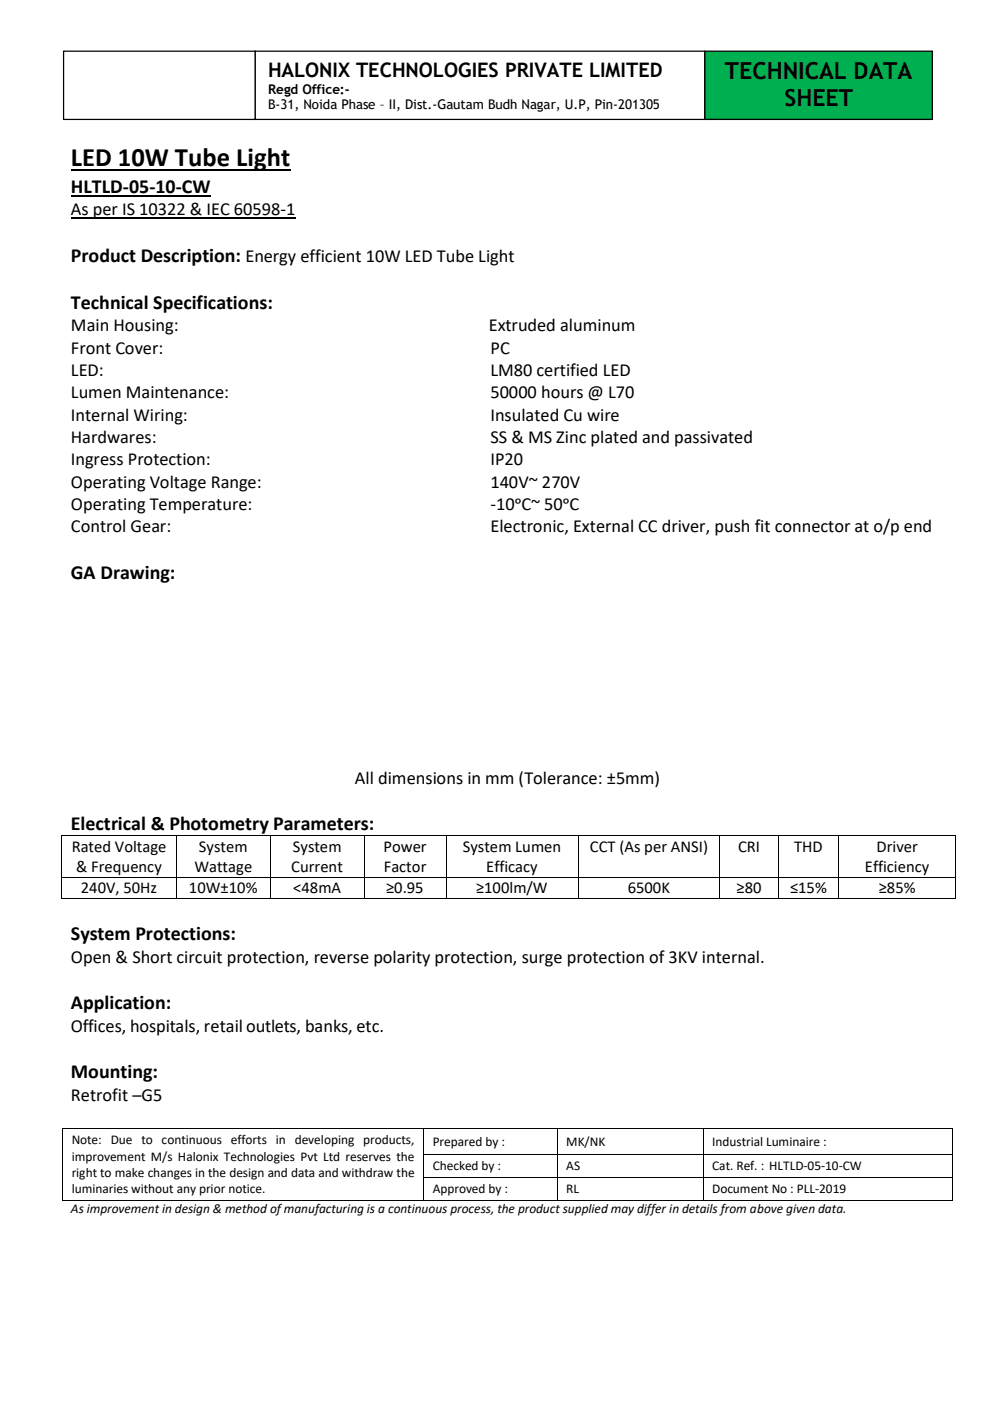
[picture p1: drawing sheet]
<svg xmlns="http://www.w3.org/2000/svg" width="210mm" height="297mm" viewBox="0 0 210 297" stroke-linecap="round" stroke-linejoin="round" font-family="sans-serif">
<defs><g id="words">
<text font-size="5.6" x="15" y="35.3">LED 10W Tube Light</text>
<g font-size="5">
<text x="153.7" y="16.7">TECHNICAL DATA</text>
<text x="166.3" y="22.4">SHEET</text>
</g>
<g font-size="4.2">
<text x="56.8" y="16.3">HALONIX TECHNOLOGIES PRIVATE LIMITED</text>
<text x="15" y="40.9">HLTLD-05-10-CW</text>
<text x="15" y="55.5">Product Description: Energy efficient 10W LED Tube Light</text>
<text x="15" y="65.4">Technical Specifications:</text>
<text x="15" y="122.7">GA Drawing:</text>
<text x="15" y="175.9">Electrical &amp; Photometry Parameters:</text>
<text x="15" y="199.2">System Protections:</text>
<text x="15" y="213.9">Application:</text>
<text x="15" y="228.6">Mounting:</text>
</g>
<g font-size="3.9">
<text x="15" y="45.6">As per IS 10322 &amp; IEC 60598-1</text>
<text x="15" y="70.2">Main Housing:</text>
<text x="103.6" y="70.2">Extruded aluminum</text>
<text x="15" y="74.9">Front Cover:</text>
<text x="104" y="74.9">PC</text>
<text x="15" y="79.7">LED:</text>
<text x="104" y="79.7">LM80 certified LED</text>
<text x="15" y="84.4">Lumen Maintenance:</text>
<text x="15" y="89.2">Internal Wiring:</text>
<text x="104" y="84.4">50000 hours @ L70</text>
<text x="104" y="89.2">Insulated Cu wire</text>
<text x="15" y="93.9">Hardwares:</text>
<text x="104" y="93.9">SS &amp; MS Zinc plated and passivated</text>
<text x="15" y="98.6">Ingress Protection:</text>
<text x="104" y="98.6">IP20</text>
<text x="15" y="103.4">Operating Voltage Range:</text>
<text x="104" y="103.4">140V~ 270V</text>
<text x="15" y="108.1">Operating Temperature:</text>
<text x="15" y="112.8">Control Gear:</text>
<text x="104" y="108.1">-10ᵒC~ 50ᵒC</text>
<text x="104" y="112.8">Electronic, External CC driver, push fit connector at o/p end</text>
<text x="75.2" y="166.1">All dimensions in mm (Tolerance: ±5mm)</text>
<text x="15" y="204">Open &amp; Short circuit protection, reverse polarity protection, surge protection of 3KV internal.</text>
<text x="15" y="218.7">Offices, hospitals, retail outlets, banks, etc.</text>
<text x="15" y="233.3">Retrofit –G5</text>
</g>
<g font-size="3.5">
<text x="15.2" y="180.6">Rated Voltage</text>
<text x="16.1" y="184.9">&amp; Frequency</text>
<text x="41.2" y="184.9">Wattage</text>
<text x="42.2" y="180.6">System</text>
<text x="61.7" y="184.9">Current</text>
<text x="62.1" y="180.6">System</text>
<text x="81.3" y="180.6">Power</text>
<text x="81.3" y="184.9">Factor</text>
<text x="98.1" y="180.6">System Lumen</text>
<text x="103.1" y="184.9">Efficacy</text>
<text x="125" y="180.6">CCT (As per ANSI)</text>
<text x="156.5" y="180.6">CRI</text>
<text x="168.4" y="180.6">THD</text>
<text x="183.3" y="184.9">Efficiency</text>
<text x="185.8" y="180.6">Driver</text>
<text x="17.1" y="189.3">240V, 50Hz</text>
<text x="40.1" y="189.3">10W±10%</text>
<text x="62.2" y="189.3">&lt;48mA</text>
<text x="81.8" y="189.3">≥0.95</text>
<text x="100.9" y="189.3">≥100lm/W</text>
<text x="133.1" y="189.3">6500K</text>
<text x="156.1" y="189.3">≥80</text>
<text x="167.5" y="189.3">≤15%</text>
<text x="186.3" y="189.3">≥85%</text>
</g>
<g font-size="2.8">
<text x="56.8" y="19.9">Regd Office:-</text>
<text x="56.8" y="23.2">B-31, Noida Phase – II, Dist.-Gautam Budh Nagar, U.P, Pin-201305</text>
<text x="15.2" y="242.6">Note: Due to continuous efforts in developing products,</text>
<text x="91.7" y="242.9">Prepared by :</text>
<text x="120" y="242.9">MK/NK</text>
<text x="151" y="242.9">Industrial Luminaire :</text>
<text x="15.2" y="246">improvement M/s Halonix Technologies Pvt Ltd reserves the</text>
<text x="15.2" y="249.5">right to make changes in the design and data and withdraw the</text>
<text x="91.7" y="248.1">Checked by :</text>
<text x="120" y="248.1">AS</text>
<text x="151" y="248.1">Cat. Ref. : HLTLD-05-10-CW</text>
<text x="15" y="257.1">As improvement in design &amp; method of manufacturing is a continuous process, the product supplied may differ in details from above given data.</text>
<text x="15.2" y="252.9">luminaries without any prior notice.</text>
<text x="91.7" y="252.9">Approved by :</text>
<text x="120" y="252.9">RL</text>
<text x="151" y="252.9">Document No : PLL-2019</text>
</g>
</g></defs>
<path d="M15 36.1h46.5" fill="none" stroke="#000" stroke-width=".38"/>
<path d="M15 41.5h29.6" fill="none" stroke="#000" stroke-width=".3"/>
<path d="M15 46.2h47.6" fill="none" stroke="#000" stroke-width=".25"/>
<g fill="#000">
<path d="M13 177.1h.2v.1h-.2z" fill-rule="evenodd"/>
<path d="M13 177.1h.2v.1h-.2z" fill-rule="evenodd"/>
<path d="M37.3 177.1h.2v.1h-.2z" fill-rule="evenodd"/>
<path d="M57.2 177.1h.2v.1h-.2z" fill-rule="evenodd"/>
<path d="M77.1 177.1h.2v.1h-.2z" fill-rule="evenodd"/>
<path d="M94.5 177.1h.2v.1h-.2z" fill-rule="evenodd"/>
<path d="M122.5 177.1h.2v.1h-.2z" fill-rule="evenodd"/>
<path d="M152.5 177.1h.2v.1h-.2z" fill-rule="evenodd"/>
<path d="M165 177.1h.2v.1h-.2z" fill-rule="evenodd"/>
<path d="M177.7 177.1h.2v.1h-.2z" fill-rule="evenodd"/>
<path d="M202.5 177.1h.2v.1h-.2z" fill-rule="evenodd"/>
<path d="M202.5 177.1h.2v.1h-.2z" fill-rule="evenodd"/>
<path d="M13 185.8h.2v.2h-.2z" fill-rule="evenodd"/>
<path d="M13 190.3h.2v.2h-.2z" fill-rule="evenodd"/>
<path d="M13 190.3h.2v.2h-.2z" fill-rule="evenodd"/>
<path d="M37.3 185.8h.2v.2h-.2z" fill-rule="evenodd"/>
<path d="M37.3 190.3h.2v.2h-.2z" fill-rule="evenodd"/>
<path d="M57.2 185.8h.2v.2h-.2z" fill-rule="evenodd"/>
<path d="M57.2 190.3h.2v.2h-.2z" fill-rule="evenodd"/>
<path d="M77.1 185.8h.2v.2h-.2z" fill-rule="evenodd"/>
<path d="M77.1 190.3h.2v.2h-.2z" fill-rule="evenodd"/>
<path d="M94.5 185.8h.2v.2h-.2z" fill-rule="evenodd"/>
<path d="M94.5 190.3h.2v.2h-.2z" fill-rule="evenodd"/>
<path d="M122.5 185.8h.2v.2h-.2z" fill-rule="evenodd"/>
<path d="M122.5 190.3h.2v.2h-.2z" fill-rule="evenodd"/>
<path d="M152.5 185.8h.2v.2h-.2z" fill-rule="evenodd"/>
<path d="M152.5 190.3h.2v.2h-.2z" fill-rule="evenodd"/>
<path d="M165 185.8h.2v.2h-.2z" fill-rule="evenodd"/>
<path d="M165 190.3h.2v.2h-.2z" fill-rule="evenodd"/>
<path d="M177.7 185.8h.2v.2h-.2z" fill-rule="evenodd"/>
<path d="M177.7 190.3h.2v.2h-.2z" fill-rule="evenodd"/>
<path d="M202.5 185.8h.2v.2h-.2z" fill-rule="evenodd"/>
<path d="M202.5 190.3h.2v.2h-.2z" fill-rule="evenodd"/>
<path d="M202.5 190.3h.2v.2h-.2z" fill-rule="evenodd"/>
<path d="M13.2 239.2h.2v.1h-.2z" fill-rule="evenodd"/>
<path d="M13.2 239.2h.2v.1h-.2z" fill-rule="evenodd"/>
<path d="M89.7 239.2h.2v.1h-.2z" fill-rule="evenodd"/>
<path d="M118.1 239.2h.2v.1h-.2z" fill-rule="evenodd"/>
<path d="M149 239.2h.1v.1h-.1z" fill-rule="evenodd"/>
<path d="M201.8 239.2h.1v.1h-.1z" fill-rule="evenodd"/>
<path d="M201.8 239.2h.1v.1h-.1z" fill-rule="evenodd"/>
<path d="M13.2 244.6h.2v.1h-.2z" fill-rule="evenodd"/>
<path d="M13.2 249.5h.2v.2h-.2z" fill-rule="evenodd"/>
<path d="M13.2 254.2h.2v.2h-.2z" fill-rule="evenodd"/>
<path d="M13.2 254.2h.2v.2h-.2z" fill-rule="evenodd"/>
<path d="M89.7 244.6h.2v.1h-.2z" fill-rule="evenodd"/>
<path d="M89.7 249.5h.2v.2h-.2z" fill-rule="evenodd"/>
<path d="M89.7 254.2h.2v.2h-.2z" fill-rule="evenodd"/>
<path d="M118.1 244.6h.2v.1h-.2z" fill-rule="evenodd"/>
<path d="M118.1 249.5h.2v.2h-.2z" fill-rule="evenodd"/>
<path d="M118.1 254.2h.2v.2h-.2z" fill-rule="evenodd"/>
<path d="M149 244.6h.1v.1h-.1z" fill-rule="evenodd"/>
<path d="M149 249.5h.1v.2h-.1z" fill-rule="evenodd"/>
<path d="M149 254.2h.1v.2h-.1z" fill-rule="evenodd"/>
<path d="M201.8 244.6h.1v.1h-.1z" fill-rule="evenodd"/>
<path d="M201.8 249.5h.1v.2h-.1z" fill-rule="evenodd"/>
<path d="M201.8 254.2h.1v.2h-.1z" fill-rule="evenodd"/>
<path d="M201.8 254.2h.1v.2h-.1z" fill-rule="evenodd"/>
</g>
<g fill="none" stroke="#000" stroke-width=".21">
<path d="M13.1 177.2v8.6M13.2 177.1h24.1M37.4 177.2v8.6M37.5 177.1h19.7M57.3 177.2v8.6M57.4 177.1h19.7M77.2 177.2v8.6M77.3 177.1h17.2M94.6 177.2v8.6M94.7 177.1h27.8M122.6 177.2v8.6M122.7 177.1h29.8"/>
<path d="M152.6 177.2v8.6M152.7 177.1h12.3M165.1 177.2v8.6M165.2 177.1h12.5M177.8 177.2v8.6M177.9 177.1h24.6M202.6 177.2v8.6M13.1 186v4.3M13.2 185.9h24.1M13.2 190.4h24.1M37.4 186v4.3M37.5 185.9h19.7"/>
<path d="M37.5 190.4h19.7M57.3 186v4.3M57.4 185.9h19.7M57.4 190.4h19.7M77.2 186v4.3M77.3 185.9h17.2M77.3 190.4h17.2M94.6 186v4.3M94.7 185.9h27.8M94.7 190.4h27.8M122.6 186v4.3M122.7 185.9h29.8"/>
<path d="M122.7 190.4h29.8M152.6 186v4.3M152.7 185.9h12.3M152.7 190.4h12.3M165.1 186v4.3M165.2 185.9h12.5M165.2 190.4h12.5M177.8 186v4.3M177.9 185.9h24.6M177.9 190.4h24.6M202.6 186v4.3M13.3 239.3v5.3"/>
<path d="M13.4 239.3h76.3M89.8 239.3v5.3M89.9 239.3h28.2M118.2 239.3v5.3M118.3 239.3h30.7M149 239.3v5.3M149.1 239.3h52.7M201.8 239.3v5.3M13.3 244.7v4.8M13.3 249.7v4.5M13.4 254.3h76.3M89.8 244.7v4.8"/>
<path d="M89.8 249.7v4.5M89.9 244.6h28.2M89.9 249.6h28.2M89.9 254.3h28.2M118.2 244.7v4.8M118.2 249.7v4.5M118.3 244.6h30.7M118.3 249.6h30.7M118.3 254.3h30.7M149 244.7v4.8M149 249.7v4.5M149.1 244.6h52.7"/>
<path d="M149.1 249.6h52.7M149.1 254.3h52.7M201.8 244.7v4.8M201.8 249.7v4.5"/>
</g>
<path d="M149.4 10.8h48.2v14.5h-48.2z" fill-rule="evenodd" fill="#00b050"/>
<path d="M149.4 10.8h48.2v14.5h-48.2z" fill="none" stroke="#000" stroke-width=".26"/>
<path d="M13.5 10.8h40.6v14.5h-40.6z" fill-rule="evenodd" fill="#fff"/>
<path d="M13.5 10.8h40.6v14.5h-40.6z" fill="none" stroke="#000" stroke-width=".26"/>
<path d="M54.1 10.8h95.3v14.5h-95.3z" fill-rule="evenodd" fill="#fff"/>
<path d="M54.1 10.8h95.3v14.5h-95.3z" fill="none" stroke="#000" stroke-width=".26"/>
<use href="#words"/>
</svg>
